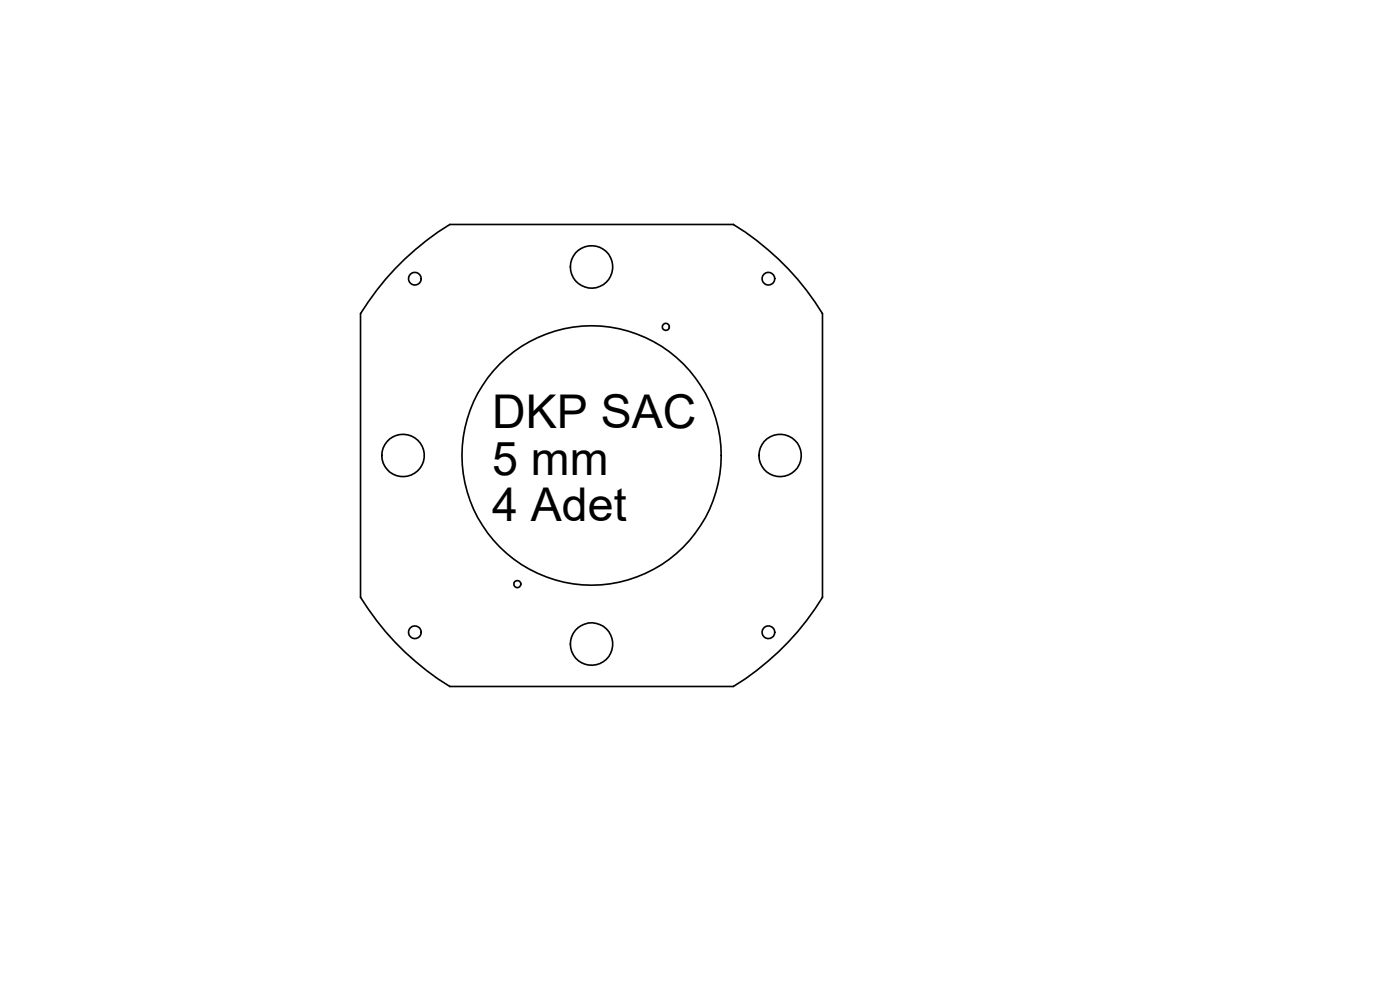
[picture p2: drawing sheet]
<svg xmlns="http://www.w3.org/2000/svg" width="297mm" height="210mm" viewBox="0 0 297 210" stroke-linecap="round" stroke-linejoin="round" font-family="sans-serif">
<defs><g id="words">
<g font-size="9.9">
<text x="104.4" y="90.8">DKP SAC</text>
<text x="104.4" y="100.7">5 mm</text>
<text x="104.4" y="110.6">4 Adet</text>
</g>
</g></defs>
<g fill="none" stroke="#000" stroke-width=".35">
<path d="M83.8 57a59.1 59.1 0 0 1 11.6-9.4h60.2a57 57 0 0 1 18.9 18.9v60.2a56.9 56.9 0 0 1-18.9 18.9h-60.2a57.5 57.5 0 0 1-18.9-18.9v-60.2a59.9 59.9 0 0 1 7.3-9.5z"/>
<circle cx="88" cy="59.1" r="1.35"/>
<circle cx="125.5" cy="56.6" r="4.5"/>
<circle cx="163" cy="59.1" r="1.35"/>
<circle cx="141.2" cy="69.3" r=".75"/>
<circle cx="85.5" cy="96.6" r="4.5"/>
<circle cx="125.5" cy="96.6" r="27.5"/>
<circle cx="165.5" cy="96.6" r="4.5"/>
<circle cx="88" cy="134.1" r="1.35"/>
<circle cx="109.8" cy="123.9" r=".74"/>
<circle cx="125.5" cy="136.6" r="4.5"/>
<circle cx="163" cy="134.1" r="1.35"/>
</g>
<use href="#words"/>
</svg>
